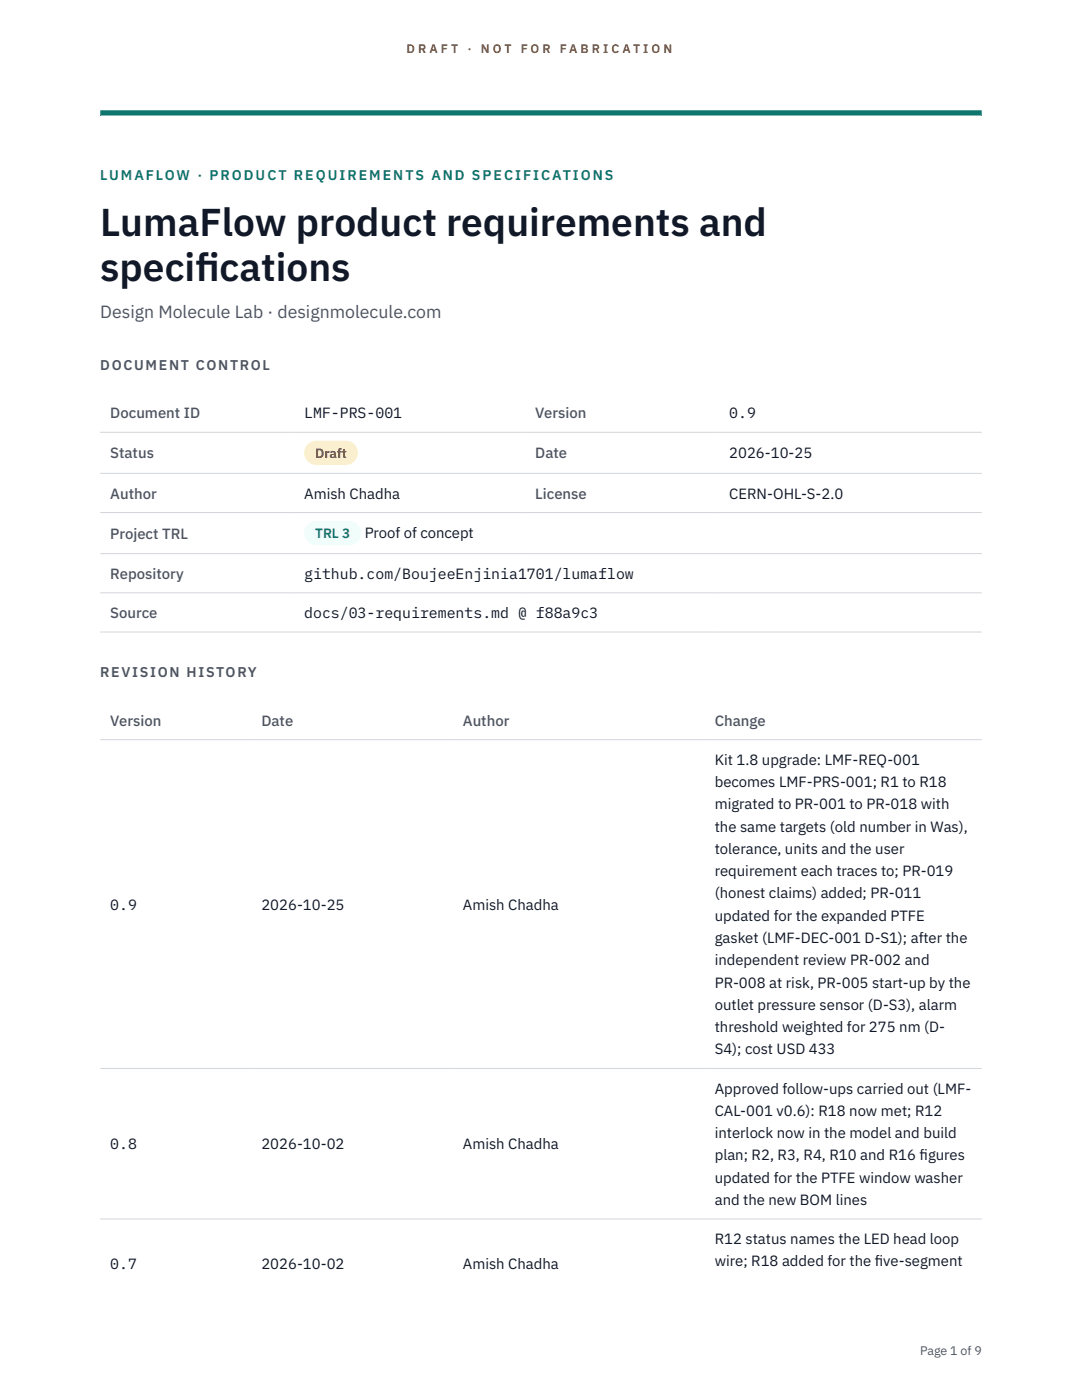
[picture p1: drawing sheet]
<svg xmlns="http://www.w3.org/2000/svg" width="216mm" height="279mm" viewBox="0 0 216 279" stroke-linecap="round" stroke-linejoin="round" font-family="sans-serif">
<defs><g id="words">
<g font-size="7.8" fill="#111827">
<text x="20" y="47.1">LumaFlow product requirements and</text>
<text x="20" y="56">specif</text>
<text x="39" y="56">ications</text>
</g>
<text font-size="3.5" fill="#4b5563" x="20" y="63.5">Design Molecule Lab · designmolecule.com</text>
<g font-size="3" fill="#4b5563">
<text x="22" y="83.5">Document ID</text>
<text x="106.8" y="83.5">Version</text>
<text x="22" y="91.5">Status</text>
<text x="106.8" y="91.5">Date</text>
<text x="22" y="99.5">Author</text>
<text x="106.8" y="99.5">License</text>
<text x="22" y="107.5">Project TRL</text>
<text x="22" y="115.5">Repository</text>
<text x="22" y="123.3">Source</text>
<text x="22" y="144.8">Version</text>
<text x="52.2" y="144.8">Date</text>
<text x="92.4" y="144.8">Author</text>
<text x="142.6" y="144.8">Change</text>
</g>
<g font-size="3" fill="#111827">
<text x="60.7" y="83.5">LMF-PRS-001</text>
<text x="145.5" y="83.5">0.9</text>
<text x="145.5" y="91.5">2026-10-25</text>
<text x="60.7" y="99.5">Amish Chadha</text>
<text x="145.5" y="99.5">CERN-OHL-S-2.0</text>
<text x="72.8" y="107.4">Proof of concept</text>
<text x="60.7" y="115.5">github.com/BoujeeEnjinia1701/lumaflow</text>
<text x="60.7" y="123.3">docs/03-requirements.md @ f88a9c3</text>
<text x="142.6" y="152.6">Kit 1.8 upgrade: LMF-REQ-001</text>
<text x="142.6" y="157.1">becomes LMF-PRS-001; R1 to R18</text>
<text x="142.6" y="161.5">migrated to PR-001 to PR-018 with</text>
<text x="142.6" y="166">the same targets (old number in Was),</text>
<text x="142.6" y="170.4">tolerance, units and the user</text>
<text x="142.6" y="174.9">requirement each traces to; PR-019</text>
<text x="142.6" y="179.3">(honest claims) added; PR-011</text>
<text x="22" y="181.5">0.9</text>
<text x="52.2" y="181.5">2026-10-25</text>
<text x="92.4" y="181.5">Amish Chadha</text>
<text x="142.6" y="183.8">updated for the expanded PTFE</text>
<text x="142.6" y="188.2">gasket (LMF-DEC-001 D-S1); after the</text>
<text x="142.6" y="192.6">independent review PR-002 and</text>
<text x="142.6" y="197.1">PR-008 at risk, PR-005 start-up by the</text>
<text x="142.6" y="201.5">outlet pressure sensor (D-S3), alarm</text>
<text x="142.6" y="206">threshold weighted for 275 nm (D-</text>
<text x="142.6" y="210.4">S4); cost USD 433</text>
<text x="142.6" y="218.2">Approved follow-ups carried out (LMF-</text>
<text x="142.6" y="222.7">CAL-001 v0.6): R18 now met; R12</text>
<text x="142.6" y="227.1">interlock now in the model and build</text>
<text x="22" y="229.4">0.8</text>
<text x="52.2" y="229.4">2026-10-02</text>
<text x="92.4" y="229.4">Amish Chadha</text>
<text x="142.6" y="231.6">plan; R2, R3, R4, R10 and R16 f</text>
<text x="183.5" y="231.6">igures</text>
<text x="142.6" y="236">updated for the PTFE window washer</text>
<text x="142.6" y="240.5">and the new BOM lines</text>
<text x="142.6" y="248.3">R12 status names the LED head loop</text>
<text x="22" y="253.3">0.7</text>
<text x="52.2" y="253.3">2026-10-02</text>
<text x="92.4" y="253.3">Amish Chadha</text>
<text x="142.6" y="252.7">wire; R18 added for the f</text>
<text x="174.6" y="252.7">ive-segment</text>
</g>
<text font-size="2.8" fill="#0f766e" x="20" y="36">LUMAFLOW · PRODUCT REQUIREMENTS AND SPECIFICATIONS</text>
<g font-size="2.8" fill="#4b5563">
<text x="20" y="73.8">DOCUMENT CONTROL</text>
<text x="20" y="135.1">REVISION HISTORY</text>
</g>
<text font-size="2.7" fill="#92400e" x="62.9" y="91.4">Draft</text>
<text font-size="2.7" fill="#0f766e" x="62.9" y="107.4">TRL 3</text>
<g font-size="2.5" fill="#b45309">
<text x="81.1" y="10.5">D R A F T</text>
<text x="93.3" y="10.5">·</text>
<text x="95.9" y="10.5">N O T</text>
<text x="103.9" y="10.5">F O R</text>
<text x="111.7" y="10.5">F A B R I C A T I O N</text>
</g>
<text font-size="2.5" fill="#4b5563" x="183.6" y="270.3">Page 1 of 9</text>
</g></defs>
<path d="M20 23.1h175.9zM20 22h175.9v1.1h-175.9z" fill-rule="evenodd" fill="#0f766e"/>
<path d="M20 86.3h175.9M20 94.5h175.9M20 102.3h175.9M20 110.5h175.9M20 118.3h175.9M20 126.1h175.9M20 147.6h175.9M20 213.2h175.9M20 243.3h175.9" fill="none" stroke="#d1d5db" stroke-width=".2"/>
<path d="M60.7 88h10.7v4.8h-10.7z" fill="#fef3c7"/>
<path d="M60.7 104h11.4v4.8h-11.4z" fill="#f0fdfa"/>
<use href="#words"/>
</svg>
